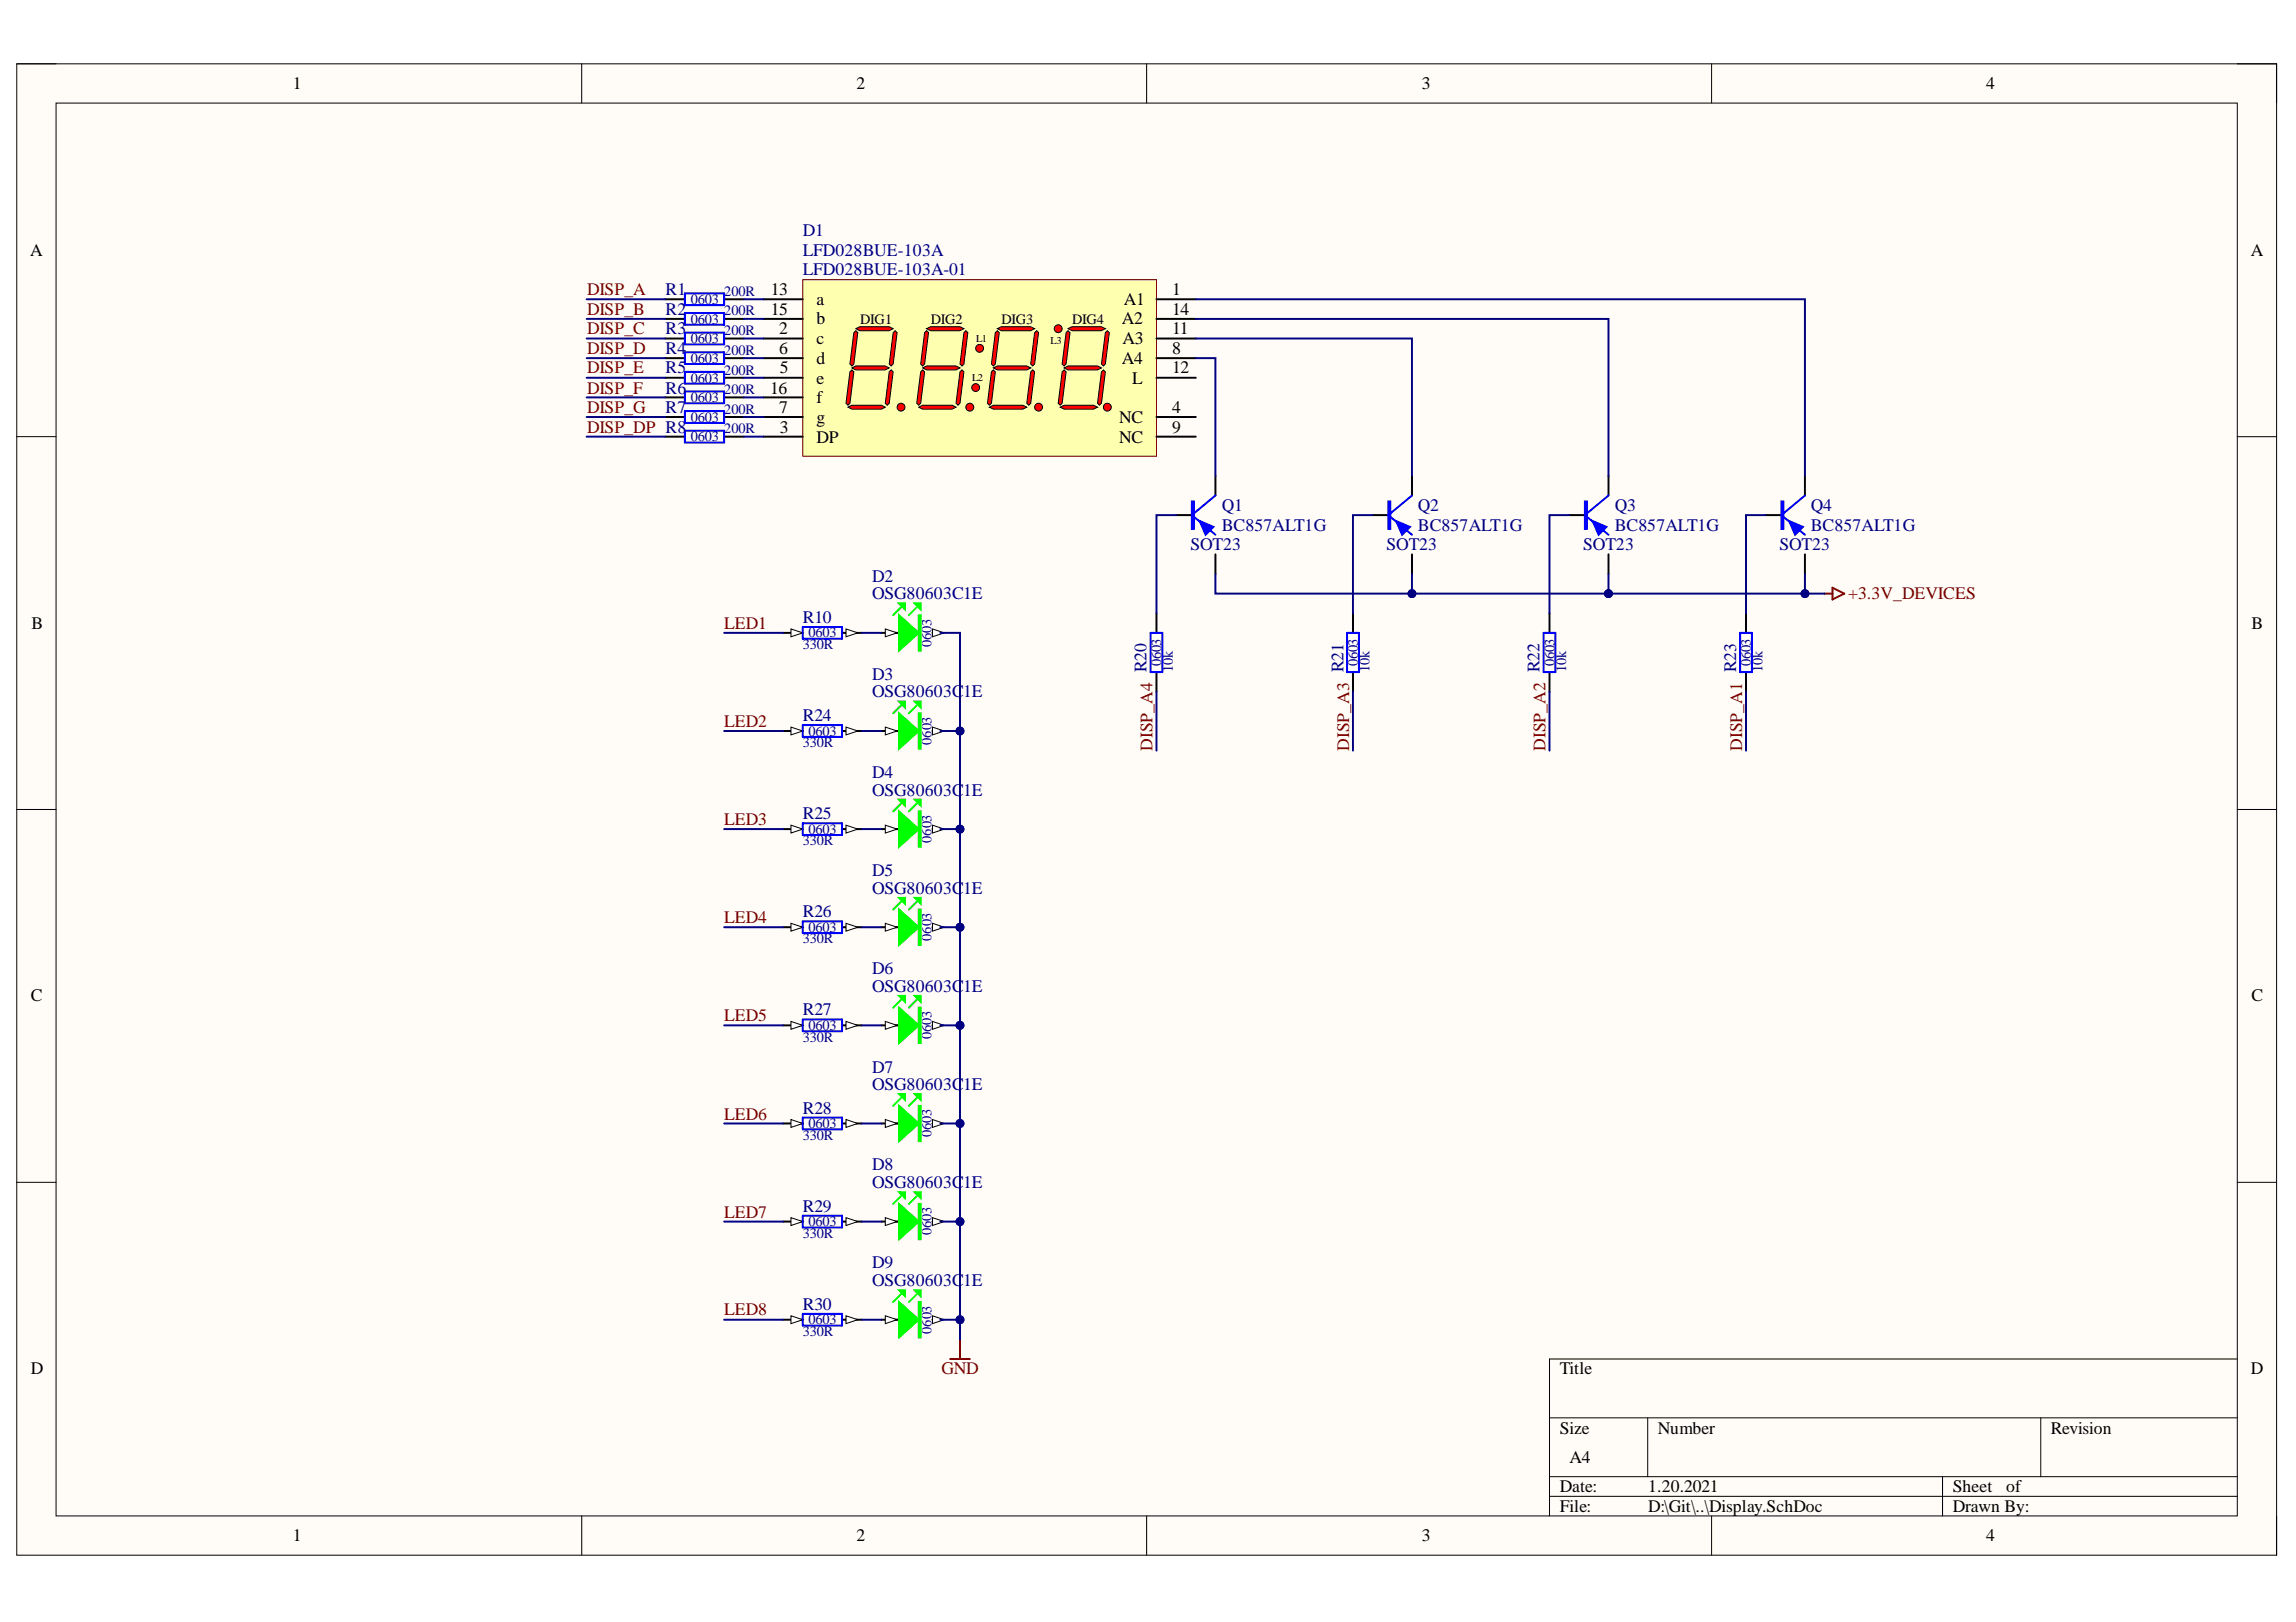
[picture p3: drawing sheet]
<svg xmlns="http://www.w3.org/2000/svg" width="297mm" height="210mm" viewBox="0 0 297 210" stroke-linecap="round" stroke-linejoin="round" font-family="sans-serif">
<defs><g id="words">
<g font-size="2.3">
<text x="37.9" y="11.6">1</text>
<text x="110.8" y="11.6">2</text>
<text x="183.9" y="11.6">3</text>
<text x="256.9" y="11.6">4</text>
<text x="3.9" y="33.1">A</text>
<text x="291.2" y="33.1">A</text>
<text x="99.7" y="40.7">15</text>
<text x="99.7" y="38.2">13</text>
<text x="105.6" y="42">b</text>
<text x="105.6" y="39.4">a</text>
<text x="145.1" y="42">A2</text>
<text x="145.4" y="39.4">A1</text>
<text x="151.6" y="38.2">1</text>
<text x="151.6" y="40.7">14</text>
<text x="100.8" y="43.2">2</text>
<text x="100.8" y="45.8">6</text>
<text x="105.6" y="44.5">c</text>
<text x="105.6" y="47">d</text>
<text x="145.1" y="47">A4</text>
<text x="145.2" y="44.5">A3</text>
<text x="151.6" y="45.8">8</text>
<text x="151.6" y="43.2">11</text>
<text x="99.6" y="50.9">16</text>
<text x="100.8" y="53.5">7</text>
<text x="100.9" y="48.3">5</text>
<text x="105.6" y="52.2">f</text>
<text x="105.6" y="49.7">e</text>
<text x="146.5" y="49.7">L</text>
<text x="151.6" y="48.3">12</text>
<text x="151.6" y="53.5">4</text>
<text x="100.9" y="56">3</text>
<text x="105.6" y="57.3">DP</text>
<text x="105.6" y="54.7">g</text>
<text x="144.8" y="57.3">NC</text>
<text x="144.8" y="54.7">NC</text>
<text x="151.6" y="56">9</text>
<text x="4.1" y="81.4">B</text>
<text x="291.3" y="81.4">B</text>
<text x="4" y="129.6">C</text>
<text x="291.3" y="129.6">C</text>
<text x="4" y="177.8">D</text>
<text x="201.8" y="177.8">Title</text>
<text x="291.2" y="177.8">D</text>
<text x="201.8" y="185.5">Size</text>
<text x="214.5" y="185.5">Number</text>
<text x="265.3" y="185.5">Revision</text>
<text x="203.1" y="189.3">A4</text>
<text x="201.8" y="193.1">Date:</text>
<text x="201.8" y="195.7">File:</text>
<text x="213.2" y="193.1">1.20.2021</text>
<text x="213.2" y="195.7">D:\Git\..\Display.SchDoc</text>
<text x="252.6" y="193.1">Sheet</text>
<text x="252.6" y="195.7">Drawn By:</text>
<text x="259.6" y="193.1">of</text>
<text x="37.9" y="199.5">1</text>
<text x="110.8" y="199.5">2</text>
<text x="183.9" y="199.5">3</text>
<text x="256.9" y="199.5">4</text>
</g>
<g font-size="2.3" fill="#000080">
<text x="103.9" y="33.1">LFD028BUE-103A</text>
<text x="103.9" y="35.6">LFD028BUE-103A-01</text>
<text x="103.9" y="30.6">D1</text>
<text x="86.1" y="38.2">R1</text>
<text x="86.1" y="40.7">R2</text>
<text x="86.1" y="43.2">R3</text>
<text x="86.1" y="45.8">R4</text>
<text x="86.1" y="48.3">R5</text>
<text x="86.1" y="50.9">R6</text>
<text x="86.1" y="53.5">R7</text>
<text x="154" y="71.2">SOT23</text>
<text x="158.1" y="68.7">BC857ALT1G</text>
<text x="158.1" y="66.1">Q1</text>
<text x="179.4" y="71.2">SOT23</text>
<text x="183.4" y="68.7">BC857ALT1G</text>
<text x="183.4" y="66.1">Q2</text>
<text x="204.8" y="71.2">SOT23</text>
<text x="208.9" y="68.7">BC857ALT1G</text>
<text x="208.9" y="66.1">Q3</text>
<text x="230.2" y="71.2">SOT23</text>
<text x="234.3" y="68.7">BC857ALT1G</text>
<text x="234.3" y="66.1">Q4</text>
<text x="112.8" y="77.5">OSG80603C1E</text>
<text x="112.8" y="75.3">D2</text>
<text x="103.9" y="80.6">R10</text>
<text x="112.8" y="87.9">D3</text>
<text x="148.3" y="87" transform="rotate(-90 148.3 87)">R20</text>
<text x="173.8" y="87" transform="rotate(-90 173.8 87)">R21</text>
<text x="199.2" y="87" transform="rotate(-90 199.2 87)">R22</text>
<text x="224.6" y="87" transform="rotate(-90 224.6 87)">R23</text>
<text x="103.9" y="93.3">R24</text>
<text x="112.8" y="90.2">OSG80603C</text>
<text x="124.6" y="90.2">1E</text>
<text x="112.8" y="100.7">D4</text>
<text x="103.9" y="106">R25</text>
<text x="112.8" y="103">OSG80603C</text>
<text x="124.6" y="103">1E</text>
<text x="112.8" y="113.4">D5</text>
<text x="103.9" y="118.7">R26</text>
<text x="112.8" y="115.7">OSG80603C</text>
<text x="124.6" y="115.7">1E</text>
<text x="103.9" y="131.4">R27</text>
<text x="112.8" y="128.3">OSG80603C</text>
<text x="112.8" y="126">D6</text>
<text x="124.6" y="128.3">1E</text>
<text x="112.8" y="141.1">OSG80603C</text>
<text x="112.8" y="138.8">D7</text>
<text x="124.6" y="141.1">1E</text>
<text x="103.9" y="144.1">R28</text>
<text x="112.8" y="153.8">OSG80603C</text>
<text x="112.8" y="151.5">D8</text>
<text x="124.6" y="153.8">1E</text>
<text x="103.9" y="156.8">R29</text>
<text x="112.8" y="166.4">OSG80603C</text>
<text x="112.8" y="164.1">D9</text>
<text x="124.6" y="166.4">1E</text>
<text x="103.9" y="169.5">R30</text>
</g>
<g font-size="2.3" fill="#800000">
<text x="75.9" y="38.2">DISP_A</text>
<text x="75.9" y="40.7">DISP_B</text>
<text x="75.9" y="43.2">DISP_C</text>
<text x="75.9" y="45.8">DISP_D</text>
<text x="75.9" y="48.3">DISP_E</text>
<text x="75.9" y="50.9">DISP_F</text>
<text x="75.9" y="53.5">DISP_G</text>
<text x="75.9" y="56">DISP_DP R8</text>
<text x="239.1" y="77.5">+3.3V_DEVICES</text>
<text x="93.7" y="81.4">LED1</text>
<text x="93.7" y="94.1">LED2</text>
<text x="149.1" y="97.1" transform="rotate(-90 149.1 97.1)">DISP_A4</text>
<text x="174.6" y="97.1" transform="rotate(-90 174.6 97.1)">DISP_A3</text>
<text x="199.9" y="97.1" transform="rotate(-90 199.9 97.1)">DISP_A2</text>
<text x="225.4" y="97.1" transform="rotate(-90 225.4 97.1)">DISP_A1</text>
<text x="93.7" y="106.8">LED3</text>
<text x="93.7" y="119.5">LED4</text>
<text x="93.7" y="132.1">LED5</text>
<text x="93.7" y="144.9">LED6</text>
<text x="93.7" y="157.6">LED7</text>
<text x="93.7" y="170.2">LED8</text>
<text x="121.8" y="177.8">GND</text>
</g>
<g font-size="1.9" fill="#000080">
<text x="89.4" y="39.3">0603</text>
<text x="89.4" y="41.9">0603</text>
<text x="93.7" y="38.3">200R</text>
<text x="93.7" y="40.8">200R</text>
<text x="89.4" y="44.4">0603</text>
<text x="89.4" y="47">0603</text>
<text x="93.7" y="43.4">200R</text>
<text x="93.7" y="46">200R</text>
<text x="89.4" y="49.5">0603</text>
<text x="89.4" y="52">0603</text>
<text x="93.7" y="48.5">200R</text>
<text x="93.7" y="51">200R</text>
<text x="93.7" y="53.6">200R</text>
<text x="89.4" y="54.6">0603</text>
<text x="89.4" y="57.1">0603</text>
<text x="93.7" y="56.1">200R</text>
<text x="103.9" y="84">330R</text>
<text x="104.6" y="82.4">0603</text>
<text x="120.5" y="83.7" transform="rotate(-90 120.5 83.7)">0603</text>
<text x="150.2" y="86.3" transform="rotate(-90 150.2 86.3)">0603</text>
<text x="151.7" y="87" transform="rotate(-90 151.7 87)">10k</text>
<text x="175.7" y="86.3" transform="rotate(-90 175.7 86.3)">0603</text>
<text x="177.2" y="87" transform="rotate(-90 177.2 87)">10k</text>
<text x="201.1" y="86.3" transform="rotate(-90 201.1 86.3)">0603</text>
<text x="202.6" y="87" transform="rotate(-90 202.6 87)">10k</text>
<text x="226.5" y="86.3" transform="rotate(-90 226.5 86.3)">0603</text>
<text x="228" y="87" transform="rotate(-90 228 87)">10k</text>
<text x="104.6" y="95.2">0603</text>
<text x="103.9" y="96.7">330R</text>
<text x="120.5" y="96.4" transform="rotate(-90 120.5 96.4)">0603</text>
<text x="104.6" y="107.9">0603</text>
<text x="103.9" y="109.4">330R</text>
<text x="120.5" y="109.1" transform="rotate(-90 120.5 109.1)">0603</text>
<text x="103.9" y="122.1">330R</text>
<text x="104.6" y="120.6">0603</text>
<text x="120.5" y="121.7" transform="rotate(-90 120.5 121.7)">0603</text>
<text x="103.9" y="134.8">330R</text>
<text x="104.6" y="133.3">0603</text>
<text x="120.5" y="134.5" transform="rotate(-90 120.5 134.5)">0603</text>
<text x="103.9" y="147.5">330R</text>
<text x="104.6" y="146">0603</text>
<text x="120.5" y="147.2" transform="rotate(-90 120.5 147.2)">0603</text>
<text x="103.9" y="160.2">330R</text>
<text x="104.6" y="158.7">0603</text>
<text x="120.5" y="159.8" transform="rotate(-90 120.5 159.8)">0603</text>
<text x="103.9" y="172.9">330R</text>
<text x="104.6" y="171.3">0603</text>
<text x="120.5" y="172.6" transform="rotate(-90 120.5 172.6)">0603</text>
</g>
<g font-size="1.9">
<text x="111.3" y="41.9">DIG1</text>
<text x="120.4" y="41.9">DIG2</text>
<text x="129.6" y="41.9">DIG3</text>
<text x="138.7" y="41.9">DIG4</text>
</g>
<g font-size="1.4">
<text x="126.3" y="44.3">L1</text>
<text x="135.9" y="44.5">L3</text>
<text x="125.8" y="49.3">L2</text>
</g>
</g></defs>
<path d="M2.2 8.3h292.3v193h-292.3z" fill-rule="evenodd" fill="#fffcf8"/>
<path d="M2.2 8.3h292.3v193h-292.3z" fill="none" stroke="#000" stroke-width=".13"/>
<path d="M7.3 13.3h282.1v182.9h-282.1z" fill-rule="evenodd" fill="#fffcf8"/>
<g fill="none" stroke="#000" stroke-width=".13">
<path d="M2.2 8.3h5.1M7.3 13.3h282.1v182.9h-282.1zM75.3 8.3v5M148.3 8.3v5M221.4 8.3v5M289.4 8.3h5.1v5M2.2 56.5h5.1M289.4 56.5h5.1M2.2 104.8h5.1M289.4 104.8h5.1M2.2 153h5.1M289.4 153h5.1"/>
<path d="M289.4 175.9h-88.9v20.3M75.3 196.2v5.1M148.3 196.2v5.1M200.5 183.5h88.9M200.5 191.1h88.9M200.5 193.6h88.9M213.2 183.5v7.6M221.4 196.2v5.1M251.3 191.1v5.1M264 183.5v7.6M294.5 196.2v5.1"/>
</g>
<path d="M103.9 36.2h45.7v22.8h-45.7z" fill-rule="evenodd" fill="#ffffb0"/>
<path d="M103.9 36.2h45.7v22.8h-45.7z" fill="none" stroke="#800000" stroke-width=".13"/>
<path d="M149.6 38.7h5.1M98.8 51.4h5.1M98.8 43.8h5.1M98.8 48.9h5.1M98.8 56.5h5.1M98.8 41.3h5.1M149.6 46.3h5.1M149.6 43.8h5.1" fill="none" stroke="#000" stroke-width=".25"/>
<path d="M109.7 52.7l.5-.3h3.8l.5 .3-.5 .2h-3.8z" fill-rule="evenodd" fill="#f00"/>
<path d="M109.7 52.7l.5-.3h3.8l.5 .3-.5 .2h-3.8z" fill="none" stroke="#000" stroke-width=".13"/>
<path d="M110.2 47.6l.5-.2h3.8l.5 .2-.5 .3h-3.8z" fill-rule="evenodd" fill="#f00"/>
<path d="M110.2 47.6l.5-.2h3.8l.5 .2-.5 .3h-3.8z" fill="none" stroke="#000" stroke-width=".13"/>
<path d="M110.7 42.5l.5-.2h3.8l.5 .2-.5 .3h-3.8z" fill-rule="evenodd" fill="#f00"/>
<path d="M110.7 42.5l.5-.2h3.8l.5 .2-.5 .3h-3.8z" fill="none" stroke="#000" stroke-width=".13"/>
<path d="M115.5 43l.3-.2 .3 .2-.6 4.1-.2 .3-.3-.3z" fill-rule="evenodd" fill="#f00"/>
<path d="M115.5 43l.3-.2 .3 .2-.6 4.1-.2 .3-.3-.3z" fill="none" stroke="#000" stroke-width=".13"/>
<path d="M110.5 43l.2-.2 .3 .2-.5 4.1-.3 .3-.2-.3z" fill-rule="evenodd" fill="#f00"/>
<path d="M110.5 43l.2-.2 .3 .2-.5 4.1-.3 .3-.2-.3z" fill="none" stroke="#000" stroke-width=".13"/>
<path d="M110 48.1l.2-.2 .3 .2-.5 4.1-.3 .2-.3-.2z" fill-rule="evenodd" fill="#f00"/>
<path d="M110 48.1l.2-.2 .3 .2-.5 4.1-.3 .2-.3-.2z" fill="none" stroke="#000" stroke-width=".13"/>
<path d="M115 48.1l.3-.2 .2 .2-.5 4.1-.2 .2-.3-.2z" fill-rule="evenodd" fill="#f00"/>
<path d="M115 48.1l.3-.2 .2 .2-.5 4.1-.2 .2-.3-.2z" fill="none" stroke="#000" stroke-width=".13"/>
<circle cx="126.2" cy="50.2" r=".51" fill="#f00"/>
<circle cx="126.2" cy="50.2" r=".51" fill="none" stroke="#000" stroke-width=".13"/>
<path d="M118.9 52.7l.5-.3h3.8l.5 .3-.5 .2h-3.8z" fill-rule="evenodd" fill="#f00"/>
<path d="M118.9 52.7l.5-.3h3.8l.5 .3-.5 .2h-3.8z" fill="none" stroke="#000" stroke-width=".13"/>
<path d="M119.4 47.6l.5-.2h3.8l.5 .2-.5 .3h-3.8z" fill-rule="evenodd" fill="#f00"/>
<path d="M119.4 47.6l.5-.2h3.8l.5 .2-.5 .3h-3.8z" fill="none" stroke="#000" stroke-width=".13"/>
<path d="M119.9 42.5l.5-.2h3.8l.5 .2-.5 .3h-3.8z" fill-rule="evenodd" fill="#f00"/>
<path d="M119.9 42.5l.5-.2h3.8l.5 .2-.5 .3h-3.8z" fill="none" stroke="#000" stroke-width=".13"/>
<path d="M124.7 43l.3-.2 .2 .2-.5 4.1-.2 .3-.3-.3z" fill-rule="evenodd" fill="#f00"/>
<path d="M124.7 43l.3-.2 .2 .2-.5 4.1-.2 .3-.3-.3z" fill="none" stroke="#000" stroke-width=".13"/>
<path d="M119.6 43l.3-.2 .2 .2-.5 4.1-.2 .3-.3-.3z" fill-rule="evenodd" fill="#f00"/>
<path d="M119.6 43l.3-.2 .2 .2-.5 4.1-.2 .3-.3-.3z" fill="none" stroke="#000" stroke-width=".13"/>
<path d="M119.1 48.1l.3-.2 .2 .2-.5 4.1-.2 .2-.3-.2z" fill-rule="evenodd" fill="#f00"/>
<path d="M119.1 48.1l.3-.2 .2 .2-.5 4.1-.2 .2-.3-.2z" fill="none" stroke="#000" stroke-width=".13"/>
<path d="M124.2 48.1l.3-.2 .2 .2-.5 4.1-.3 .2-.2-.2z" fill-rule="evenodd" fill="#f00"/>
<path d="M124.2 48.1l.3-.2 .2 .2-.5 4.1-.3 .2-.2-.2z" fill="none" stroke="#000" stroke-width=".13"/>
<path d="M98.8 38.7h5.1M98.8 54h5.1M98.8 46.3h5.1M149.6 41.3h5.1" fill="none" stroke="#000" stroke-width=".25"/>
<path d="M128 52.7l.5-.3h3.8l.5 .3-.5 .2h-3.8z" fill-rule="evenodd" fill="#f00"/>
<path d="M128 52.7l.5-.3h3.8l.5 .3-.5 .2h-3.8z" fill="none" stroke="#000" stroke-width=".13"/>
<path d="M128.5 47.6l.5-.2h3.8l.5 .2-.5 .3h-3.8z" fill-rule="evenodd" fill="#f00"/>
<path d="M128.5 47.6l.5-.2h3.8l.5 .2-.5 .3h-3.8z" fill="none" stroke="#000" stroke-width=".13"/>
<path d="M129 42.5l.5-.2h3.8l.6 .2-.6 .3h-3.8z" fill-rule="evenodd" fill="#f00"/>
<path d="M129 42.5l.5-.2h3.8l.6 .2-.6 .3h-3.8z" fill="none" stroke="#000" stroke-width=".13"/>
<path d="M133.9 43l.2-.2 .3 .2-.5 4.1-.3 .3-.3-.3z" fill-rule="evenodd" fill="#f00"/>
<path d="M133.9 43l.2-.2 .3 .2-.5 4.1-.3 .3-.3-.3z" fill="none" stroke="#000" stroke-width=".13"/>
<path d="M128.8 43l.2-.2 .3 .2-.5 4.1-.3 .3-.2-.3z" fill-rule="evenodd" fill="#f00"/>
<path d="M128.8 43l.2-.2 .3 .2-.5 4.1-.3 .3-.2-.3z" fill="none" stroke="#000" stroke-width=".13"/>
<path d="M128.3 48.1l.2-.2 .3 .2-.5 4.1-.3 .2-.2-.2z" fill-rule="evenodd" fill="#f00"/>
<path d="M128.3 48.1l.2-.2 .3 .2-.5 4.1-.3 .2-.2-.2z" fill="none" stroke="#000" stroke-width=".13"/>
<path d="M133.3 48.1l.3-.2 .3 .2-.6 4.1-.2 .2-.3-.2z" fill-rule="evenodd" fill="#f00"/>
<path d="M133.3 48.1l.3-.2 .3 .2-.6 4.1-.2 .2-.3-.2z" fill="none" stroke="#000" stroke-width=".13"/>
<path d="M137.2 52.7l.5-.3h3.8l.5 .3-.5 .2h-3.8z" fill-rule="evenodd" fill="#f00"/>
<path d="M137.2 52.7l.5-.3h3.8l.5 .3-.5 .2h-3.8z" fill="none" stroke="#000" stroke-width=".13"/>
<path d="M137.7 47.6l.5-.2h3.8l.5 .2-.5 .3h-3.8z" fill-rule="evenodd" fill="#f00"/>
<path d="M137.7 47.6l.5-.2h3.8l.5 .2-.5 .3h-3.8z" fill="none" stroke="#000" stroke-width=".13"/>
<path d="M138.2 42.5l.5-.2h3.8l.5 .2-.5 .3h-3.8z" fill-rule="evenodd" fill="#f00"/>
<path d="M138.2 42.5l.5-.2h3.8l.5 .2-.5 .3h-3.8z" fill="none" stroke="#000" stroke-width=".13"/>
<path d="M143 43l.3-.2 .2 .2-.5 4.1-.2 .3-.3-.3z" fill-rule="evenodd" fill="#f00"/>
<path d="M143 43l.3-.2 .2 .2-.5 4.1-.2 .3-.3-.3z" fill="none" stroke="#000" stroke-width=".13"/>
<path d="M137.9 43l.3-.2 .2 .2-.5 4.1-.2 .3-.3-.3z" fill-rule="evenodd" fill="#f00"/>
<path d="M137.9 43l.3-.2 .2 .2-.5 4.1-.2 .3-.3-.3z" fill="none" stroke="#000" stroke-width=".13"/>
<path d="M137.4 48.1l.3-.2 .2 .2-.5 4.1-.2 .2-.3-.2z" fill-rule="evenodd" fill="#f00"/>
<path d="M137.4 48.1l.3-.2 .2 .2-.5 4.1-.2 .2-.3-.2z" fill="none" stroke="#000" stroke-width=".13"/>
<path d="M142.5 48.1l.3-.2 .2 .2-.5 4.1-.3 .2-.2-.2z" fill-rule="evenodd" fill="#f00"/>
<path d="M142.5 48.1l.3-.2 .2 .2-.5 4.1-.3 .2-.2-.2z" fill="none" stroke="#000" stroke-width=".13"/>
<circle cx="116.6" cy="52.7" r=".51" fill="#f00"/>
<circle cx="116.6" cy="52.7" r=".51" fill="none" stroke="#000" stroke-width=".13"/>
<circle cx="125.5" cy="52.7" r=".51" fill="#f00"/>
<circle cx="125.5" cy="52.7" r=".51" fill="none" stroke="#000" stroke-width=".13"/>
<circle cx="134.4" cy="52.7" r=".51" fill="#f00"/>
<circle cx="134.4" cy="52.7" r=".51" fill="none" stroke="#000" stroke-width=".13"/>
<circle cx="143.3" cy="52.7" r=".51" fill="#f00"/>
<circle cx="143.3" cy="52.7" r=".51" fill="none" stroke="#000" stroke-width=".13"/>
<circle cx="126.7" cy="45.1" r=".51" fill="#f00"/>
<circle cx="126.7" cy="45.1" r=".51" fill="none" stroke="#000" stroke-width=".13"/>
<circle cx="136.9" cy="42.5" r=".51" fill="#f00"/>
<circle cx="136.9" cy="42.5" r=".51" fill="none" stroke="#000" stroke-width=".13"/>
<g fill="none" stroke="#000" stroke-width=".25">
<path d="M86.1 38.7h2.5M93.7 38.7h2.5M86.1 56.5h2.5M86.1 48.9h2.5M86.1 54h2.5M86.1 41.3h2.5M86.1 43.8h2.5M86.1 46.3h2.5M86.1 51.4h2.5M93.7 56.5h2.5M93.7 48.9h2.5M93.7 54h2.5"/>
<path d="M93.7 41.3h2.5M93.7 43.8h2.5M93.7 46.3h2.5M93.7 51.4h2.5M149.6 56.5h5.1M149.6 48.9h5.1M149.6 54h5.1M152.2 66.7h2M157.2 61.6v2.5M157.2 71.7v2.6"/>
</g>
<path d="M88.6 38h5.1v1.5h-5.1zM88.6 40.5h5.1v1.5h-5.1zM88.6 43h5.1v1.6h-5.1zM88.6 45.6h5.1v1.5h-5.1zM88.6 48.1h5.1v1.5h-5.1zM88.6 50.7h5.1v1.5h-5.1zM88.6 53.2h5.1v1.5h-5.1zM88.6 55.7h5.1v1.6h-5.1zM154.2 64.9h.2v3.5h-.2zM154.3 64.9v3.5" fill="none" stroke="#00f" stroke-width=".25"/>
<path d="M155.2 67.4l1.8 .8-1 1z" fill="#00f"/>
<path d="M155.2 67.4l1.8 .8-1 1zM157.2 64.1l-3 2.6 3 2.5M179.6 64.9h.3v3.5h-.3zM179.7 64.9v3.5" fill="none" stroke="#00f" stroke-width=".25"/>
<path d="M177.6 66.7h2M182.7 61.6v2.5M182.7 71.7v2.6" fill="none" stroke="#000" stroke-width=".25"/>
<path d="M180.6 67.4l1.8 .8-1 1z" fill="#00f"/>
<path d="M180.6 67.4l1.8 .8-1 1zM182.7 64.1l-3.1 2.6 3.1 2.5M205 64.9h.3v3.5h-.3zM205.2 64.9v3.5" fill="none" stroke="#00f" stroke-width=".25"/>
<path d="M203 66.7h2M208.1 61.6v2.5M208.1 71.7v2.6" fill="none" stroke="#000" stroke-width=".25"/>
<path d="M206.1 67.4l1.7 .8-1 1z" fill="#00f"/>
<path d="M206.1 67.4l1.7 .8-1 1zM208.1 64.1l-3.1 2.6 3.1 2.5M230.5 64.9h.2v3.5h-.2zM230.6 64.9v3.5" fill="none" stroke="#00f" stroke-width=".25"/>
<path d="M228.4 66.7h2.1M233.5 61.6v2.5M233.5 71.7v2.6" fill="none" stroke="#000" stroke-width=".25"/>
<path d="M231.5 67.4l1.8 .8-1.1 1z" fill="#00f"/>
<path d="M231.5 67.4l1.8 .8-1.1 1zM233.5 64.1l-3 2.6 3 2.5M148.9 81.9h1.5v5.1h-1.5zM174.3 81.9h1.5v5.1h-1.5zM199.7 81.9h1.5v5.1h-1.5zM225.1 81.9h1.5v5.1h-1.5z" fill="none" stroke="#00f" stroke-width=".25"/>
<path d="M149.6 79.4v2.5M175 79.4v2.5M200.5 79.4v2.5M225.9 79.4v2.5M149.6 87v2.5M175 87v2.5M200.5 87v2.5M225.9 87v2.5" fill="none" stroke="#000" stroke-width=".25"/>
<path d="M116.6 78.6l-1.1 1M118.6 78.6l-1 1M118.9 79.6h.2v4.6h-.2zM119 79.6v4.6" fill="none" stroke="#0f0" stroke-width=".25"/>
<path d="M118.3 78.1h.8v.8z" fill="#0f0"/>
<path d="M118.3 78.1h.8v.8z" fill="none" stroke="#0f0" stroke-width=".25"/>
<path d="M116.3 78.1h.8v.8z" fill="#0f0"/>
<path d="M116.3 78.1h.8v.8z" fill="none" stroke="#0f0" stroke-width=".25"/>
<path d="M120.6 81.9h1.1" fill="none" stroke="#000" stroke-width=".25"/>
<path d="M120.6 81.4l1.6 .5-1.6 .5z" fill="#f8fcff"/>
<path d="M120.6 81.4l1.6 .5-1.6 .5z" fill="none" stroke="#000" stroke-width=".13"/>
<path d="M114 81.9h2.3" fill="none" stroke="#000" stroke-width=".25"/>
<path d="M114.5 81.4l1.6 .5-1.6 .5z" fill="#f8fcff"/>
<path d="M114.5 81.4l1.6 .5-1.6 .5z" fill="none" stroke="#000" stroke-width=".13"/>
<path d="M116.3 79.6l2.6 2.3-2.6 2.3z" fill="#0f0"/>
<path d="M116.3 79.6l2.6 2.3-2.6 2.3zM116.6 91.3l-1.1 1M118.6 91.3l-1 1M118.9 92.3h.2v4.6h-.2zM119 92.3v4.6" fill="none" stroke="#0f0" stroke-width=".25"/>
<path d="M118.3 90.8h.8v.8z" fill="#0f0"/>
<path d="M118.3 90.8h.8v.8z" fill="none" stroke="#0f0" stroke-width=".25"/>
<path d="M116.3 90.8h.8v.8z" fill="#0f0"/>
<path d="M116.3 90.8h.8v.8z" fill="none" stroke="#0f0" stroke-width=".25"/>
<path d="M120.6 94.6h1.1" fill="none" stroke="#000" stroke-width=".25"/>
<path d="M120.6 94.1l1.6 .5-1.6 .5z" fill="#f8fcff"/>
<path d="M120.6 94.1l1.6 .5-1.6 .5z" fill="none" stroke="#000" stroke-width=".13"/>
<path d="M114 94.6h2.3" fill="none" stroke="#000" stroke-width=".25"/>
<path d="M114.5 94.1l1.6 .5-1.6 .5z" fill="#f8fcff"/>
<path d="M114.5 94.1l1.6 .5-1.6 .5z" fill="none" stroke="#000" stroke-width=".13"/>
<path d="M116.3 92.3l2.6 2.3-2.6 2.3z" fill="#0f0"/>
<path d="M116.3 92.3l2.6 2.3-2.6 2.3zM116.6 104l-1.1 1M118.6 104l-1 1M118.9 105h.2v4.6h-.2zM119 105v4.6" fill="none" stroke="#0f0" stroke-width=".25"/>
<path d="M118.3 103.5h.8v.7z" fill="#0f0"/>
<path d="M118.3 103.5h.8v.7z" fill="none" stroke="#0f0" stroke-width=".25"/>
<path d="M116.3 103.5h.8v.7z" fill="#0f0"/>
<path d="M116.3 103.5h.8v.7z" fill="none" stroke="#0f0" stroke-width=".25"/>
<path d="M120.6 107.3h1.1" fill="none" stroke="#000" stroke-width=".25"/>
<path d="M120.6 106.8l1.6 .5-1.6 .5z" fill="#f8fcff"/>
<path d="M120.6 106.8l1.6 .5-1.6 .5z" fill="none" stroke="#000" stroke-width=".13"/>
<path d="M114 107.3h2.3" fill="none" stroke="#000" stroke-width=".25"/>
<path d="M114.5 106.8l1.6 .5-1.6 .5z" fill="#f8fcff"/>
<path d="M114.5 106.8l1.6 .5-1.6 .5z" fill="none" stroke="#000" stroke-width=".13"/>
<path d="M116.3 105l2.6 2.3-2.6 2.3z" fill="#0f0"/>
<path d="M116.3 105l2.6 2.3-2.6 2.3zM116.6 116.7l-1.1 1M118.6 116.7l-1 1M118.9 117.7h.2v4.6h-.2zM119 117.7v4.6" fill="none" stroke="#0f0" stroke-width=".25"/>
<path d="M118.3 116.2h.8v.7z" fill="#0f0"/>
<path d="M118.3 116.2h.8v.7z" fill="none" stroke="#0f0" stroke-width=".25"/>
<path d="M116.3 116.2h.8v.7z" fill="#0f0"/>
<path d="M116.3 116.2h.8v.7z" fill="none" stroke="#0f0" stroke-width=".25"/>
<path d="M120.6 120h1.1" fill="none" stroke="#000" stroke-width=".25"/>
<path d="M120.6 119.5l1.6 .5-1.6 .5z" fill="#f8fcff"/>
<path d="M120.6 119.5l1.6 .5-1.6 .5z" fill="none" stroke="#000" stroke-width=".13"/>
<path d="M114 120h2.3" fill="none" stroke="#000" stroke-width=".25"/>
<path d="M114.5 119.5l1.6 .5-1.6 .5z" fill="#f8fcff"/>
<path d="M114.5 119.5l1.6 .5-1.6 .5z" fill="none" stroke="#000" stroke-width=".13"/>
<path d="M116.3 117.7l2.6 2.3-2.6 2.3z" fill="#0f0"/>
<path d="M116.3 117.7l2.6 2.3-2.6 2.3zM116.6 129.4l-1.1 1M118.6 129.4l-1 1M118.9 130.4h.2v4.6h-.2zM119 130.4v4.6" fill="none" stroke="#0f0" stroke-width=".25"/>
<path d="M118.3 128.9h.8v.7z" fill="#0f0"/>
<path d="M118.3 128.9h.8v.7z" fill="none" stroke="#0f0" stroke-width=".25"/>
<path d="M116.3 128.9h.8v.7z" fill="#0f0"/>
<path d="M116.3 128.9h.8v.7z" fill="none" stroke="#0f0" stroke-width=".25"/>
<path d="M120.6 132.7h1.1" fill="none" stroke="#000" stroke-width=".25"/>
<path d="M120.6 132.2l1.6 .5-1.6 .5z" fill="#f8fcff"/>
<path d="M120.6 132.2l1.6 .5-1.6 .5z" fill="none" stroke="#000" stroke-width=".13"/>
<path d="M114 132.7h2.3" fill="none" stroke="#000" stroke-width=".25"/>
<path d="M114.5 132.2l1.6 .5-1.6 .5z" fill="#f8fcff"/>
<path d="M114.5 132.2l1.6 .5-1.6 .5z" fill="none" stroke="#000" stroke-width=".13"/>
<path d="M116.3 130.4l2.6 2.3-2.6 2.3z" fill="#0f0"/>
<path d="M116.3 130.4l2.6 2.3-2.6 2.3zM116.6 142.1l-1.1 1M118.6 142.1l-1 1M118.9 143.1h.2v4.6h-.2zM119 143.1v4.6" fill="none" stroke="#0f0" stroke-width=".25"/>
<path d="M118.3 141.6h.8v.7z" fill="#0f0"/>
<path d="M118.3 141.6h.8v.7z" fill="none" stroke="#0f0" stroke-width=".25"/>
<path d="M116.3 141.6h.8v.7z" fill="#0f0"/>
<path d="M116.3 141.6h.8v.7z" fill="none" stroke="#0f0" stroke-width=".25"/>
<path d="M120.6 145.4h1.1" fill="none" stroke="#000" stroke-width=".25"/>
<path d="M120.6 144.9l1.6 .5-1.6 .5z" fill="#f8fcff"/>
<path d="M120.6 144.9l1.6 .5-1.6 .5z" fill="none" stroke="#000" stroke-width=".13"/>
<path d="M114 145.4h2.3" fill="none" stroke="#000" stroke-width=".25"/>
<path d="M114.5 144.9l1.6 .5-1.6 .5z" fill="#f8fcff"/>
<path d="M114.5 144.9l1.6 .5-1.6 .5z" fill="none" stroke="#000" stroke-width=".13"/>
<path d="M116.3 143.1l2.6 2.3-2.6 2.3z" fill="#0f0"/>
<path d="M116.3 143.1l2.6 2.3-2.6 2.3zM116.6 154.8l-1.1 1M118.6 154.8l-1 1M118.9 155.8h.2v4.6h-.2zM119 155.8v4.6" fill="none" stroke="#0f0" stroke-width=".25"/>
<path d="M118.3 154.3h.8v.7z" fill="#0f0"/>
<path d="M118.3 154.3h.8v.7z" fill="none" stroke="#0f0" stroke-width=".25"/>
<path d="M116.3 154.3h.8v.7z" fill="#0f0"/>
<path d="M116.3 154.3h.8v.7z" fill="none" stroke="#0f0" stroke-width=".25"/>
<path d="M120.6 158.1h1.1" fill="none" stroke="#000" stroke-width=".25"/>
<path d="M120.6 157.6l1.6 .5-1.6 .5z" fill="#f8fcff"/>
<path d="M120.6 157.6l1.6 .5-1.6 .5z" fill="none" stroke="#000" stroke-width=".13"/>
<path d="M114 158.1h2.3" fill="none" stroke="#000" stroke-width=".25"/>
<path d="M114.5 157.6l1.6 .5-1.6 .5z" fill="#f8fcff"/>
<path d="M114.5 157.6l1.6 .5-1.6 .5z" fill="none" stroke="#000" stroke-width=".13"/>
<path d="M116.3 155.8l2.6 2.3-2.6 2.3z" fill="#0f0"/>
<path d="M116.3 155.8l2.6 2.3-2.6 2.3zM116.6 167.5l-1.1 1M118.6 167.5l-1 1M118.9 168.5h.2v4.6h-.2zM119 168.5v4.6" fill="none" stroke="#0f0" stroke-width=".25"/>
<path d="M118.3 167h.8v.7z" fill="#0f0"/>
<path d="M118.3 167h.8v.7z" fill="none" stroke="#0f0" stroke-width=".25"/>
<path d="M116.3 167h.8v.7z" fill="#0f0"/>
<path d="M116.3 167h.8v.7z" fill="none" stroke="#0f0" stroke-width=".25"/>
<path d="M120.6 170.8h1.1" fill="none" stroke="#000" stroke-width=".25"/>
<path d="M120.6 170.3l1.6 .5-1.6 .5z" fill="#f8fcff"/>
<path d="M120.6 170.3l1.6 .5-1.6 .5z" fill="none" stroke="#000" stroke-width=".13"/>
<path d="M114 170.8h2.3" fill="none" stroke="#000" stroke-width=".25"/>
<path d="M114.5 170.3l1.6 .5-1.6 .5z" fill="#f8fcff"/>
<path d="M114.5 170.3l1.6 .5-1.6 .5z" fill="none" stroke="#000" stroke-width=".13"/>
<path d="M116.3 168.5l2.6 2.3-2.6 2.3z" fill="#0f0"/>
<path d="M116.3 168.5l2.6 2.3-2.6 2.3z" fill="none" stroke="#0f0" stroke-width=".25"/>
<path d="M101.3 81.9h2.6" fill="none" stroke="#000" stroke-width=".25"/>
<path d="M102.3 81.4l1.6 .5-1.6 .5z" fill="#f8fcff"/>
<path d="M102.3 81.4l1.6 .5-1.6 .5z" fill="none" stroke="#000" stroke-width=".13"/>
<path d="M108.9 81.1h-5v1.6h5" fill="none" stroke="#00f" stroke-width=".25"/>
<path d="M108.9 81.9h2.6" fill="none" stroke="#000" stroke-width=".25"/>
<path d="M109.4 81.4l1.6 .5-1.6 .5z" fill="#f8fcff"/>
<path d="M109.4 81.4l1.6 .5-1.6 .5z" fill="none" stroke="#000" stroke-width=".13"/>
<path d="M108.9 81.1v1.6" fill="none" stroke="#00f" stroke-width=".25"/>
<path d="M101.3 94.6h2.6" fill="none" stroke="#000" stroke-width=".25"/>
<path d="M102.3 94.1l1.6 .5-1.6 .5z" fill="#f8fcff"/>
<path d="M102.3 94.1l1.6 .5-1.6 .5z" fill="none" stroke="#000" stroke-width=".13"/>
<path d="M108.9 93.8h-5v1.6h5" fill="none" stroke="#00f" stroke-width=".25"/>
<path d="M108.9 94.6h2.6" fill="none" stroke="#000" stroke-width=".25"/>
<path d="M109.4 94.1l1.6 .5-1.6 .5z" fill="#f8fcff"/>
<path d="M109.4 94.1l1.6 .5-1.6 .5z" fill="none" stroke="#000" stroke-width=".13"/>
<path d="M108.9 93.8v1.6" fill="none" stroke="#00f" stroke-width=".25"/>
<path d="M101.3 107.3h2.6" fill="none" stroke="#000" stroke-width=".25"/>
<path d="M102.3 106.8l1.6 .5-1.6 .5z" fill="#f8fcff"/>
<path d="M102.3 106.8l1.6 .5-1.6 .5z" fill="none" stroke="#000" stroke-width=".13"/>
<path d="M108.9 106.5h-5v1.6h5" fill="none" stroke="#00f" stroke-width=".25"/>
<path d="M108.9 107.3h2.6" fill="none" stroke="#000" stroke-width=".25"/>
<path d="M109.4 106.8l1.6 .5-1.6 .5z" fill="#f8fcff"/>
<path d="M109.4 106.8l1.6 .5-1.6 .5z" fill="none" stroke="#000" stroke-width=".13"/>
<path d="M108.9 106.5v1.6" fill="none" stroke="#00f" stroke-width=".25"/>
<path d="M101.3 120h2.6" fill="none" stroke="#000" stroke-width=".25"/>
<path d="M102.3 119.5l1.6 .5-1.6 .5z" fill="#f8fcff"/>
<path d="M102.3 119.5l1.6 .5-1.6 .5z" fill="none" stroke="#000" stroke-width=".13"/>
<path d="M108.9 119.2h-5v1.6h5" fill="none" stroke="#00f" stroke-width=".25"/>
<path d="M108.9 120h2.6" fill="none" stroke="#000" stroke-width=".25"/>
<path d="M109.4 119.5l1.6 .5-1.6 .5z" fill="#f8fcff"/>
<path d="M109.4 119.5l1.6 .5-1.6 .5z" fill="none" stroke="#000" stroke-width=".13"/>
<path d="M108.9 119.2v1.6" fill="none" stroke="#00f" stroke-width=".25"/>
<path d="M101.3 132.7h2.6" fill="none" stroke="#000" stroke-width=".25"/>
<path d="M102.3 132.2l1.6 .5-1.6 .5z" fill="#f8fcff"/>
<path d="M102.3 132.2l1.6 .5-1.6 .5z" fill="none" stroke="#000" stroke-width=".13"/>
<path d="M108.9 131.9h-5v1.6h5" fill="none" stroke="#00f" stroke-width=".25"/>
<path d="M108.9 132.7h2.6" fill="none" stroke="#000" stroke-width=".25"/>
<path d="M109.4 132.2l1.6 .5-1.6 .5z" fill="#f8fcff"/>
<path d="M109.4 132.2l1.6 .5-1.6 .5z" fill="none" stroke="#000" stroke-width=".13"/>
<path d="M108.9 131.9v1.6" fill="none" stroke="#00f" stroke-width=".25"/>
<path d="M101.3 145.4h2.6" fill="none" stroke="#000" stroke-width=".25"/>
<path d="M102.3 144.9l1.6 .5-1.6 .5z" fill="#f8fcff"/>
<path d="M102.3 144.9l1.6 .5-1.6 .5z" fill="none" stroke="#000" stroke-width=".13"/>
<path d="M108.9 144.6h-5v1.6h5" fill="none" stroke="#00f" stroke-width=".25"/>
<path d="M108.9 145.4h2.6" fill="none" stroke="#000" stroke-width=".25"/>
<path d="M109.4 144.9l1.6 .5-1.6 .5z" fill="#f8fcff"/>
<path d="M109.4 144.9l1.6 .5-1.6 .5z" fill="none" stroke="#000" stroke-width=".13"/>
<path d="M108.9 144.6v1.6" fill="none" stroke="#00f" stroke-width=".25"/>
<path d="M101.3 158.1h2.6" fill="none" stroke="#000" stroke-width=".25"/>
<path d="M102.3 157.6l1.6 .5-1.6 .5z" fill="#f8fcff"/>
<path d="M102.3 157.6l1.6 .5-1.6 .5z" fill="none" stroke="#000" stroke-width=".13"/>
<path d="M108.9 157.3h-5v1.6h5" fill="none" stroke="#00f" stroke-width=".25"/>
<path d="M108.9 158.1h2.6" fill="none" stroke="#000" stroke-width=".25"/>
<path d="M109.4 157.6l1.6 .5-1.6 .5z" fill="#f8fcff"/>
<path d="M109.4 157.6l1.6 .5-1.6 .5z" fill="none" stroke="#000" stroke-width=".13"/>
<path d="M108.9 157.3v1.6" fill="none" stroke="#00f" stroke-width=".25"/>
<path d="M101.3 170.8h2.6" fill="none" stroke="#000" stroke-width=".25"/>
<path d="M102.3 170.3l1.6 .5-1.6 .5z" fill="#f8fcff"/>
<path d="M102.3 170.3l1.6 .5-1.6 .5z" fill="none" stroke="#000" stroke-width=".13"/>
<path d="M108.9 170h-5v1.5h5" fill="none" stroke="#00f" stroke-width=".25"/>
<path d="M108.9 170.8h2.6" fill="none" stroke="#000" stroke-width=".25"/>
<path d="M109.4 170.3l1.6 .5-1.6 .5z" fill="#f8fcff"/>
<path d="M109.4 170.3l1.6 .5-1.6 .5z" fill="none" stroke="#000" stroke-width=".13"/>
<path d="M108.9 170v1.5" fill="none" stroke="#00f" stroke-width=".25"/>
<path d="M236.1 76.8h1M237.1 76.1l1.5 .7-1.5 .8zM122.9 175.9h2.6M124.2 173.3v2.6" fill="none" stroke="#800000" stroke-width=".25"/>
<path d="M75.9 38.7h10.2M75.9 41.3h10.2M75.9 43.8h10.2M75.9 46.3h10.2M75.9 48.9h10.2M75.9 51.4h10.2M75.9 54h10.2M75.9 56.5h10.2" fill="none" stroke="#000080" stroke-width=".25"/>
<g fill="none" stroke="#00007d" stroke-width=".25">
<path d="M96.2 38.7h2.6M154.7 38.7h78.8v22.9M96.2 41.3h2.6M96.2 43.8h2.6M96.2 46.3h2.6M96.2 48.9h2.6M96.2 51.4h2.6M96.2 54h2.6M96.2 56.5h2.6M154.7 46.3h2.5v15.3M154.7 43.8h28v17.8M154.7 41.3h53.4v20.3"/>
<path d="M157.2 74.3v2.5h76.3v-2.5"/>
</g>
<circle cx="182.7" cy="76.8" r=".51" fill="#000080"/>
<circle cx="182.7" cy="76.8" r=".51" fill="none" stroke="#000080" stroke-width=".13"/>
<circle cx="208.1" cy="76.8" r=".51" fill="#000080"/>
<circle cx="208.1" cy="76.8" r=".51" fill="none" stroke="#000080" stroke-width=".13"/>
<circle cx="233.5" cy="76.8" r=".51" fill="#000080"/>
<circle cx="233.5" cy="76.8" r=".51" fill="none" stroke="#000080" stroke-width=".13"/>
<path d="M208.1 74.3v2.5" fill="none" stroke="#00007d" stroke-width=".25"/>
<circle cx="208.1" cy="76.8" r=".51" fill="#000080"/>
<circle cx="208.1" cy="76.8" r=".51" fill="none" stroke="#000080" stroke-width=".13"/>
<path d="M182.7 74.3v2.5" fill="none" stroke="#00007d" stroke-width=".25"/>
<circle cx="182.7" cy="76.8" r=".51" fill="#000080"/>
<circle cx="182.7" cy="76.8" r=".51" fill="none" stroke="#000080" stroke-width=".13"/>
<path d="M233.5 76.8h2.6" fill="none" stroke="#00007d" stroke-width=".25"/>
<circle cx="233.5" cy="76.8" r=".51" fill="#000080"/>
<circle cx="233.5" cy="76.8" r=".51" fill="none" stroke="#000080" stroke-width=".13"/>
<path d="M152.2 66.7h-2.6v12.7M177.6 66.7h-2.6v12.7M203 66.7h-2.5v12.7M228.4 66.7h-2.5v12.7M149.6 89.5v7.6M175 89.5v7.6M200.5 89.5v7.6M225.9 89.5v7.6M121.7 158.1h2.5" fill="none" stroke="#00007d" stroke-width=".25"/>
<circle cx="124.2" cy="158.1" r=".51" fill="#000080"/>
<circle cx="124.2" cy="158.1" r=".51" fill="none" stroke="#000080" stroke-width=".13"/>
<path d="M121.7 145.4h2.5" fill="none" stroke="#00007d" stroke-width=".25"/>
<circle cx="124.2" cy="145.4" r=".51" fill="#000080"/>
<circle cx="124.2" cy="145.4" r=".51" fill="none" stroke="#000080" stroke-width=".13"/>
<path d="M121.7 120h2.5" fill="none" stroke="#00007d" stroke-width=".25"/>
<circle cx="124.2" cy="120" r=".51" fill="#000080"/>
<circle cx="124.2" cy="120" r=".51" fill="none" stroke="#000080" stroke-width=".13"/>
<path d="M121.7 94.6h2.5" fill="none" stroke="#00007d" stroke-width=".25"/>
<circle cx="124.2" cy="94.6" r=".51" fill="#000080"/>
<circle cx="124.2" cy="94.6" r=".51" fill="none" stroke="#000080" stroke-width=".13"/>
<path d="M121.7 107.3h2.5" fill="none" stroke="#00007d" stroke-width=".25"/>
<circle cx="124.2" cy="107.3" r=".51" fill="#000080"/>
<circle cx="124.2" cy="107.3" r=".51" fill="none" stroke="#000080" stroke-width=".13"/>
<path d="M111.5 81.9h2.5M111.5 94.6h2.5M111.5 107.3h2.5M111.5 120h2.5M111.5 132.7h2.5M111.5 145.4h2.5M111.5 158.1h2.5M111.5 170.8h2.5M124.2 170.8v2.5" fill="none" stroke="#00007d" stroke-width=".25"/>
<path d="M93.7 94.6h7.6M93.7 81.9h7.6M93.7 120h7.6M93.7 107.3h7.6M93.7 132.7h7.6M93.7 158.1h7.6M93.7 145.4h7.6M93.7 170.8h7.6" fill="none" stroke="#000080" stroke-width=".25"/>
<circle cx="124.2" cy="170.8" r=".51" fill="#000080"/>
<circle cx="124.2" cy="170.8" r=".51" fill="none" stroke="#000080" stroke-width=".13"/>
<path d="M121.7 81.9h2.5v88.9h-2.5" fill="none" stroke="#00007d" stroke-width=".25"/>
<circle cx="124.2" cy="94.6" r=".51" fill="#000080"/>
<circle cx="124.2" cy="94.6" r=".51" fill="none" stroke="#000080" stroke-width=".13"/>
<circle cx="124.2" cy="107.3" r=".51" fill="#000080"/>
<circle cx="124.2" cy="107.3" r=".51" fill="none" stroke="#000080" stroke-width=".13"/>
<circle cx="124.2" cy="120" r=".51" fill="#000080"/>
<circle cx="124.2" cy="120" r=".51" fill="none" stroke="#000080" stroke-width=".13"/>
<circle cx="124.2" cy="132.7" r=".51" fill="#000080"/>
<circle cx="124.2" cy="132.7" r=".51" fill="none" stroke="#000080" stroke-width=".13"/>
<circle cx="124.2" cy="145.4" r=".51" fill="#000080"/>
<circle cx="124.2" cy="145.4" r=".51" fill="none" stroke="#000080" stroke-width=".13"/>
<circle cx="124.2" cy="158.1" r=".51" fill="#000080"/>
<circle cx="124.2" cy="158.1" r=".51" fill="none" stroke="#000080" stroke-width=".13"/>
<circle cx="124.2" cy="170.8" r=".51" fill="#000080"/>
<circle cx="124.2" cy="170.8" r=".51" fill="none" stroke="#000080" stroke-width=".13"/>
<path d="M121.7 132.7h2.5" fill="none" stroke="#00007d" stroke-width=".25"/>
<circle cx="124.2" cy="132.7" r=".51" fill="#000080"/>
<circle cx="124.2" cy="132.7" r=".51" fill="none" stroke="#000080" stroke-width=".13"/>
<use href="#words"/>
</svg>
